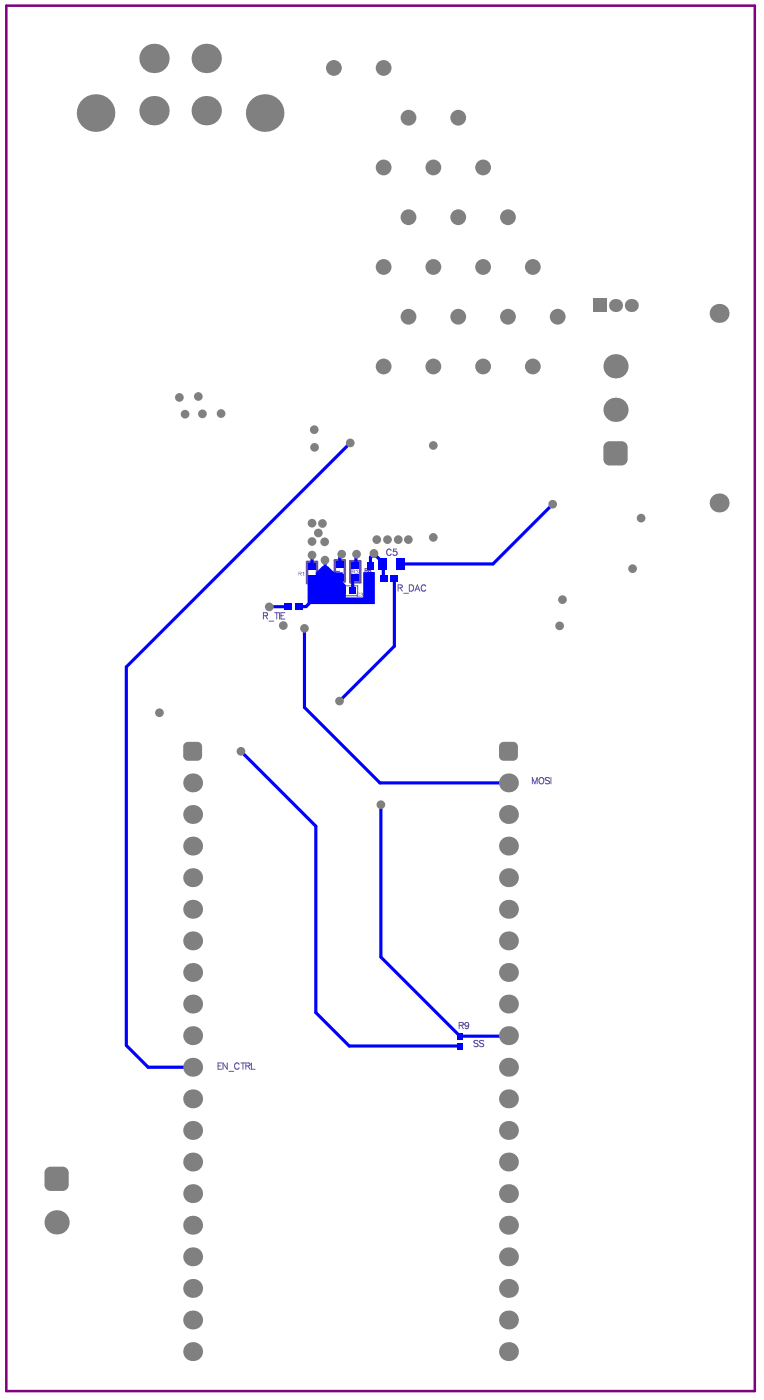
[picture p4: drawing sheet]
<svg xmlns="http://www.w3.org/2000/svg" width="204mm" height="375mm" viewBox="0 0 204 375" stroke-linecap="round" stroke-linejoin="round" font-family="sans-serif">
<path d="M1.7 1.5h200.1v370.8h-200.1z" fill="none" stroke="#800080" stroke-width=".68"/>
<path d="M82.1 150.4h2.7v5.6h-2.7zM89.5 149.9h2.7v5.7h-2.7zM93.7 150.2h2.6v5.6h-2.6z" fill="none" stroke="#674ea7" stroke-width=".67"/>
<path d="M90.3 156.8h5.3v2.6h-5.3z" fill="none" stroke="#674ea7" stroke-width=".27"/>
<g fill="#674ea7">
<path d="M88.9 155l.3-.1 .1 .2a.42 .42 0 0 0-.4 .7 .42 .42 0 0 0 .8-.1l.6-.6 .6-.3v1.4h-.3v-1.1l-.6 .7a.72 .72 0 0 1-1.1 .3 .72 .72 0 0 1 0-1.1z"/>
<path d="M88.9 153.1h.7v.6a.36 .36 0 0 1-.3 .5 .36 .36 0 0 1-.4-.4zM88.7 152.8v1a.6 .6 0 0 0 .5 .7 .6 .6 0 0 0 .6-.5l1.1 .7v-.4l-1.1-.7v-.5h1.1v-.3z"/>
</g>
<g fill="none" stroke="#674ea7" stroke-width=".27">
<path d="M142.3 209.8v-1.7l.7 1.7 .6-1.7v1.7M144.3 208.3l.1-.1a.79 .79 0 0 1 1 .7 .79 .79 0 0 1-1 .8l-.3-.6zM146.9 208.3l-.4-.2-.7 .2 .1 .4 .9 .4 .1 .4-.4 .3-.7-.3M147.3 208.1v1.7M127.8 278.7l-.4-.3-.7 .3 .2 .4 .9 .5v.3l-.4 .2-.7-.2M129.3 278.7l-.4-.3-.7 .3 .2 .4 .9 .5v.3l-.4 .2-.7-.2M58.3 285.3h.6M59.3 284.4h-1v1.7h1M60.7 284.4v1.7l-1.1-1.7v1.7M61.2 286.7h1.3M63.9 284.9a.62 .62 0 0 0-.7-.5 .62 .62 0 0 0-.5 .7v.4a.62 .62 0 0 0 .5 .6 .62 .62 0 0 0 .7-.4M64.4 284.4h1.1"/>
<path d="M65 284.4v1.7M65.7 285.3l1-.1 .1-.6-1.1-.2v1.7M66.3 285.3l.5 .8M67.2 284.4v1.7h1"/>
</g>
<g fill="#674ea7">
<path d="M95.6 158.6h.4l.3 .3h-.2a.38 .38 0 0 0-.6 0 .38 .38 0 0 0 0 .5 .38 .38 0 0 0 .6 0h.2a.54 .54 0 0 1-.9 .2 .54 .54 0 0 1 .2-.9z"/>
<path d="M96.5 158.6l.5 .2-.2 .3a.36 .36 0 0 1 .2 .5 .36 .36 0 0 1-.4 .2 .36 .36 0 0 1-.3-.4l.2 .1a.22 .22 0 0 0 .3 .1 .22 .22 0 0 0 .1-.2l-.3-.2 .2-.2v-.3l-.3 .2h-.2z"/>
</g>
<g fill="none" stroke="#674ea7" stroke-width=".27">
<path d="M97.6 152.7l.6-.1v-.3l-.6-.1v1M97.9 152.7l.4 .5M99.1 152.3l-.5-.1-.1 .7M104.6 147.3a.62 .62 0 0 0-.7-.4 .62 .62 0 0 0-.5 .7v.4a.62 .62 0 0 0 .5 .6 .62 .62 0 0 0 .7-.4M106 146.9h-.8l-.1 .8a.6 .6 0 0 1 .9 0 .6 .6 0 0 1-.1 .8 .6 .6 0 0 1-.8-.2M106.4 157.3l1-.1 .1-.5-1.1-.2v1.7M107 157.3l.6 .9M107.9 158.8h1.3M109.4 156.5h.6a.9 .9 0 0 1 .6 .9 .9 .9 0 0 1-.6 .8h-.6zM110.9 158.2l.7-1.7 .6 1.7M111.2 157.6h.8M113.8 156.9a.62 .62 0 0 0-.7-.4 .62 .62 0 0 0-.5 .7v.4a.62 .62 0 0 0 .5 .6 .62 .62 0 0 0 .7-.4"/>
<path d="M70.4 164.8l1-.1 .1-.6-1.1-.1v1.7M71 164.8l.5 .9M71.9 166.2h1.3M73.4 164h1.2M74 164v1.7M74.8 164v1.7M75.1 164.8h.7M76.2 164h-1.1v1.7h1.1M122.8 274.4l.9-.1 .1-.5-1-.2v1.7M123.3 274.4l.6 .9M125.3 274.2a.8 .8 0 0 1-.6 1.1l-.4-.3"/>
<circle cx="98.8" cy="152.9" r=".31"/>
<circle cx="124.8" cy="274.1" r=".52"/>
</g>
<g fill="#674ea7">
<path d="M95.2 152.5l.3-.1 .3 .3-.1 .2a.36 .36 0 0 1 0 .7 .36 .36 0 0 1-.5-.3l.1 .1a.21 .21 0 0 0 .4-.1 .21 .21 0 0 0-.3-.3l.3-.3-.4-.1-.1 .2z"/>
<path d="M81.1 153h.2v1h-.2v-.8l-.2 .2z"/>
<path d="M94.2 152.6v.3h.6l-.1-.3zM94.1 152.4l.8 .1 .1 .4-.3 .2 .4 .4-.5-.4h-.4l-.1 .4z"/>
<path d="M79.9 153.1v.4h.6l-.1-.4zM79.8 153h.8v.4l-.3 .2 .4 .4-.5-.4h-.3l-.1 .4z"/>
</g>
<path d="M82.2 154.4l.4-.4h1.8v-.7l1.8-1.8h1.4l1.7 1.7h2.4v2.6l.8 .8v3.3h4.6v-6.8h3.1v8.6h-18z" fill="#00f"/>
<g fill="none" stroke="#00f" stroke-width=".85">
<path d="M93.6 118.5l-59.8 60v101.3l5.8 5.8h11.9M147.8 134.9l-16 16h-24.8M83.4 148.5v3M86.9 149.9v1.6M91.4 148.3v.4l-.5 .5v2.3M95 154.7l-.7 .7v2.7M95.3 148.3l-.1 .2v2.7l-.2 .1M102.4 150.6l-2.4-2.4-1 .9v2.2M102.4 150.9l.2 3.9M105.4 154.8v18.1l-14.6 14.7M77.1 162.3l-5.1 .1M81.4 168.2v21.1l20.2 20.2h34.3"/>
<path d="M83.3 160.8l-1.5 1.5h-1.9M86.5 160.6v.5M64.4 201.1l20 20v49.9l9 8.9h29.6M101.8 215.3v40.8l21.2 21.3 .2-.1h12.6l.1-.2"/>
</g>
<path d="M100 148.1v.1M102.4 150.6v.3" fill="none" stroke="#00f" stroke-width="2.1"/>
<g fill="#808080">
<path d="M161.8 118.6l1.1-.5v1.6h-1.6z"/>
<path d="M161.3 122.9h1.6v1.7a1.62 1.62 0 0 1-1.6-1.7z"/>
<path d="M166.2 122.9h1.6a1.62 1.62 0 0 1-1.6 1.7z"/>
<path d="M166.2 118.1a1.62 1.62 0 0 1 1.6 1.6h-1.6z"/>
<path d="M137.2 202.3h1.3a1.26 1.26 0 0 1-1.3 1.3z"/>
<path d="M137.2 198.5a1.26 1.26 0 0 1 1.3 1.3h-1.3z"/>
<path d="M133.9 198.8l.8-.3v1.3h-1.3z"/>
<path d="M133.4 202.3h1.3v1.3a1.26 1.26 0 0 1-1.3-1.3z"/>
<path d="M52.8 202.3h1.2a1.26 1.26 0 0 1-1.2 1.3z"/>
<path d="M52.8 198.5a1.26 1.26 0 0 1 1.2 1.3h-1.2z"/>
<path d="M49.5 198.8l.7-.3v1.3h-1.2z"/>
<path d="M49 202.3h1.2v1.3a1.26 1.26 0 0 1-1.2-1.3z"/>
<path d="M16.8 317.1h1.6a1.62 1.62 0 0 1-1.6 1.6z"/>
<path d="M16.8 312.2a1.62 1.62 0 0 1 1.6 1.6h-1.6z"/>
<path d="M12.4 312.7l1.1-.5v1.6h-1.6z"/>
<path d="M11.9 317.1h1.6v1.6a1.62 1.62 0 0 1-1.6-1.6z"/>
<circle cx="142.5" cy="71.4" r="2.11"/>
<circle cx="149.1" cy="84.8" r="2.11"/>
<circle cx="142.5" cy="98.1" r="2.11"/>
<circle cx="129.2" cy="44.8" r="2.11"/>
<circle cx="135.8" cy="58.1" r="2.11"/>
<circle cx="129.2" cy="71.4" r="2.11"/>
<circle cx="135.8" cy="84.8" r="2.11"/>
<circle cx="129.2" cy="98.1" r="2.11"/>
<circle cx="122.5" cy="31.5" r="2.11"/>
<circle cx="115.9" cy="44.8" r="2.11"/>
<circle cx="122.5" cy="58.1" r="2.11"/>
<circle cx="115.9" cy="71.4" r="2.11"/>
<circle cx="122.5" cy="84.8" r="2.11"/>
<circle cx="115.9" cy="98.1" r="2.11"/>
<circle cx="102.6" cy="18.2" r="2.11"/>
<circle cx="109.2" cy="31.5" r="2.11"/>
<circle cx="102.6" cy="44.8" r="2.11"/>
<circle cx="109.2" cy="58.1" r="2.11"/>
<circle cx="102.6" cy="71.4" r="2.11"/>
<circle cx="109.2" cy="84.8" r="2.11"/>
<circle cx="102.6" cy="98.1" r="2.11"/>
<circle cx="89.3" cy="18.2" r="2.11"/>
<circle cx="91.4" cy="148.3" r="1.16"/>
<circle cx="95.3" cy="148.3" r="1.16"/>
<circle cx="86.9" cy="149.9" r="1.16"/>
<circle cx="86.8" cy="145" r="1.16"/>
<circle cx="100" cy="148.1" r="1.16"/>
<circle cx="83.4" cy="148.5" r="1.16"/>
<circle cx="85.1" cy="142.6" r="1.16"/>
<circle cx="147.8" cy="134.9" r="1.16"/>
<circle cx="149.6" cy="167.5" r="1.16"/>
<circle cx="169.1" cy="152.2" r="1.16"/>
<circle cx="64.4" cy="201.1" r="1.16"/>
<circle cx="171.4" cy="138.7" r="1.16"/>
<circle cx="150.4" cy="160.5" r="1.16"/>
<circle cx="90.8" cy="187.6" r="1.16"/>
<circle cx="93.6" cy="118.5" r="1.16"/>
<circle cx="42.6" cy="190.7" r="1.16"/>
<circle cx="101.8" cy="215.3" r="1.16"/>
<circle cx="81.4" cy="168.2" r="1.16"/>
<circle cx="75.7" cy="167.4" r="1.16"/>
<circle cx="72" cy="162.4" r="1.16"/>
<circle cx="84.1" cy="119.7" r="1.16"/>
<circle cx="84" cy="115" r="1.16"/>
<circle cx="59.1" cy="110.7" r="1.16"/>
<circle cx="54.1" cy="110.8" r="1.16"/>
<circle cx="49.5" cy="110.8" r="1.16"/>
<circle cx="53" cy="106.1" r="1.16"/>
<circle cx="48" cy="106.4" r="1.16"/>
<circle cx="115.8" cy="143.8" r="1.16"/>
<circle cx="115.8" cy="119.2" r="1.16"/>
<circle cx="103.6" cy="144.4" r="1.16"/>
<circle cx="109.2" cy="144.4" r="1.16"/>
<circle cx="106.5" cy="144.4" r="1.16"/>
<circle cx="100.7" cy="144.4" r="1.16"/>
<circle cx="86.2" cy="140.1" r="1.16"/>
<circle cx="83.4" cy="144.9" r="1.16"/>
<circle cx="83.4" cy="140" r="1.16"/>
<circle cx="25.6" cy="30.3" r="5"/>
<circle cx="41.2" cy="15.6" r="3.9"/>
<circle cx="55.1" cy="15.6" r="3.9"/>
<circle cx="70.8" cy="30.3" r="5"/>
<circle cx="41.2" cy="29.6" r="3.9"/>
<circle cx="55.1" cy="29.6" r="3.9"/>
<circle cx="192.3" cy="83.9" r="2.54"/>
<circle cx="168.8" cy="81.8" r="1.75"/>
<circle cx="164.6" cy="81.8" r="1.75"/>
<circle cx="164.6" cy="109.7" r="3.2"/>
<circle cx="164.6" cy="98" r="3.2"/>
<circle cx="135.9" cy="260.2" r="2.53"/>
<circle cx="135.9" cy="319.4" r="2.53"/>
<circle cx="135.9" cy="311" r="2.53"/>
<circle cx="135.9" cy="302.5" r="2.53"/>
<circle cx="135.9" cy="294.1" r="2.53"/>
<circle cx="135.9" cy="285.6" r="2.53"/>
<circle cx="135.9" cy="277.1" r="2.53"/>
<circle cx="135.9" cy="268.7" r="2.53"/>
<circle cx="135.9" cy="361.7" r="2.53"/>
<circle cx="135.9" cy="353.2" r="2.53"/>
<circle cx="135.9" cy="344.8" r="2.53"/>
<circle cx="135.9" cy="336.3" r="2.53"/>
<circle cx="135.9" cy="327.9" r="2.53"/>
<circle cx="135.9" cy="251.8" r="2.53"/>
<circle cx="135.9" cy="243.3" r="2.53"/>
<circle cx="135.9" cy="234.9" r="2.53"/>
<circle cx="135.9" cy="226.4" r="2.53"/>
<circle cx="135.9" cy="218" r="2.53"/>
<circle cx="135.9" cy="209.5" r="2.53"/>
<circle cx="51.5" cy="251.8" r="2.53"/>
<circle cx="51.5" cy="234.9" r="2.53"/>
<circle cx="51.5" cy="226.4" r="2.53"/>
<circle cx="51.5" cy="277.1" r="2.53"/>
<circle cx="51.5" cy="302.5" r="2.53"/>
<circle cx="51.5" cy="285.6" r="2.53"/>
<circle cx="51.5" cy="268.7" r="2.53"/>
<circle cx="51.5" cy="260.2" r="2.53"/>
<circle cx="51.5" cy="243.3" r="2.53"/>
<circle cx="51.5" cy="209.5" r="2.53"/>
<circle cx="51.5" cy="218" r="2.53"/>
<circle cx="51.5" cy="294.1" r="2.53"/>
<circle cx="192.3" cy="134.6" r="2.54"/>
<circle cx="51.5" cy="361.7" r="2.53"/>
<circle cx="15.1" cy="327.1" r="3.2"/>
<circle cx="51.5" cy="353.2" r="2.53"/>
<circle cx="51.5" cy="344.8" r="2.53"/>
<circle cx="51.5" cy="319.4" r="2.53"/>
<circle cx="51.5" cy="311" r="2.53"/>
<circle cx="51.5" cy="336.3" r="2.53"/>
<circle cx="51.5" cy="327.9" r="2.53"/>
</g>
<g fill="#808080">
<path d="M158.6 80h3.5v3.5h-3.5z" fill-rule="evenodd"/>
<path d="M162.9 118.1h3.3l1.6 1.6v3.2l-1.6 1.7h-3.3l-1.6-1.7v-3.2z" fill-rule="evenodd"/>
<path d="M134.7 198.5h2.5l1.3 1.3v2.5l-1.3 1.3h-2.5l-1.3-1.3v-2.5z" fill-rule="evenodd"/>
<path d="M50.2 198.5h2.6l1.2 1.3v2.5l-1.2 1.3h-2.6l-1.2-1.3v-2.5z" fill-rule="evenodd"/>
<path d="M13.5 312.2h3.3l1.6 1.6v3.3l-1.6 1.6h-3.3l-1.6-1.6v-3.3z" fill-rule="evenodd"/>
</g>
<g fill="#00f">
<path d="M89.9 153.6h1.9v1.7h-1.9z" fill-rule="evenodd"/>
<path d="M89.9 150.3h2v1.6h-2z" fill-rule="evenodd"/>
<path d="M93.4 157.2h1.8v1.8h-1.8z" fill-rule="evenodd"/>
<path d="M90.8 157.2h1.7v1.8h-1.7z" fill-rule="evenodd"/>
<path d="M94 153.8h2v1.7h-2z" fill-rule="evenodd"/>
<path d="M94 150.5h2v1.7h-2z" fill-rule="evenodd"/>
<path d="M82.4 150.7h2v1.7h-2z" fill-rule="evenodd"/>
<path d="M82.4 154h2v1.7h-2z" fill-rule="evenodd"/>
<path d="M104.4 153.9h2v1.8h-2z" fill-rule="evenodd"/>
<path d="M101.6 153.9h2v1.8h-2z" fill-rule="evenodd"/>
<path d="M105.9 149.4h2.3v3h-2.3z" fill-rule="evenodd"/>
<path d="M101.2 149.4h2.3v3h-2.3z" fill-rule="evenodd"/>
<path d="M98.1 150.3h1.9v2h-1.9z" fill-rule="evenodd"/>
<path d="M122.3 279.1h1.5v1.7h-1.5z" fill-rule="evenodd"/>
<path d="M122.3 276.6h1.5v1.7h-1.5z" fill-rule="evenodd"/>
<path d="M98.1 153.2h1.9v2h-1.9z" fill-rule="evenodd"/>
<path d="M76.1 161.4h2v1.8h-2z" fill-rule="evenodd"/>
<path d="M78.9 161.4h2v1.8h-2z" fill-rule="evenodd"/>
</g>
</svg>
